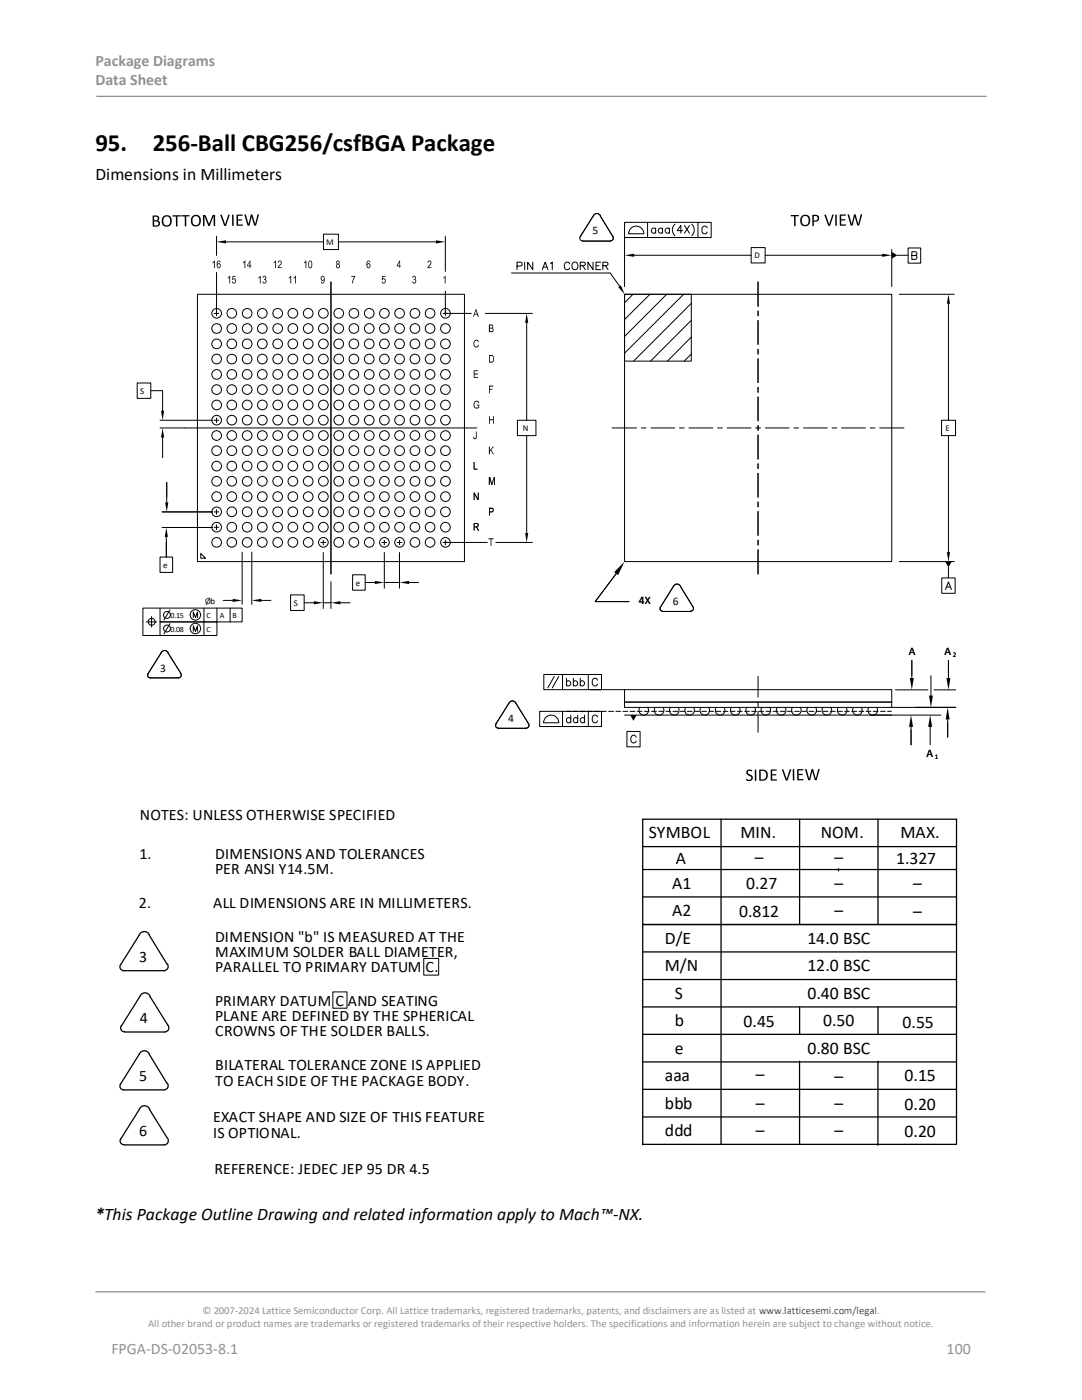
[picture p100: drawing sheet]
<svg xmlns="http://www.w3.org/2000/svg" width="216mm" height="279mm" viewBox="0 0 216 279" stroke-linecap="round" stroke-linejoin="round" font-family="sans-serif">
<defs><g id="words">
<g font-size="5">
<text x="19" y="30.1">95.</text>
<text x="30.5" y="30.1">256-Ball CBG256/csfBGA Package</text>
</g>
<g font-size="3.5">
<text x="19" y="35.9">Dimensions in Millimeters</text>
<text x="129.5" y="167.3">SYMBOL</text>
<text x="147.8" y="167.3">MIN.</text>
<text x="163.8" y="167.3">NOM.</text>
<text x="179.7" y="167.3">MAX.</text>
<text x="134.8" y="172.4">A</text>
<text x="150.6" y="172.3">–</text>
<text x="166.5" y="172.3">–</text>
<text x="178.8" y="172.4">1.327</text>
<text x="134.1" y="177.3">A1</text>
<text x="148.9" y="177.3">0.27</text>
<text x="166.5" y="177.4">–</text>
<text x="182.2" y="177.5">–</text>
<text x="134.1" y="182.8">A2</text>
<text x="147.5" y="182.9">0.812</text>
<text x="166.5" y="182.8">–</text>
<text x="182.2" y="183.1">–</text>
<text x="132.6" y="188.3">D/E</text>
<text x="161.1" y="188.3">14.0 BSC</text>
<text x="132.6" y="193.8">M/N</text>
<text x="161.1" y="193.8">12.0 BSC</text>
<text x="134.6" y="199.3">S</text>
<text x="161.1" y="199.3">0.40 BSC</text>
<text x="134.6" y="204.8">b</text>
<text x="148.3" y="204.9">0.45</text>
<text x="164.2" y="204.8">0.50</text>
<text x="180.1" y="205.1">0.55</text>
<text x="132.6" y="215.8">aaa</text>
<text x="134.6" y="210.3">e</text>
<text x="150.8" y="215.6">–</text>
<text x="161.1" y="210.3">0.80 BSC</text>
<text x="166.5" y="215.9">–</text>
<text x="180.5" y="215.8">0.15</text>
<text x="132.6" y="221.2">bbb</text>
<text x="150.8" y="221.4">–</text>
<text x="166.5" y="221.3">–</text>
<text x="180.5" y="221.6">0.20</text>
<text x="132.6" y="226.7">ddd</text>
<text x="150.8" y="226.7">–</text>
<text x="166.5" y="226.8">–</text>
<text x="180.5" y="226.9">0.20</text>
<text x="19" y="243.5">*This Package Outline Drawing and related information apply to Mach™-NX.</text>
</g>
<g font-size="3.2" fill="#919195">
<text x="19" y="13.2">Package Diagrams</text>
<text x="19" y="17.1">Data Sheet</text>
<text x="22.2" y="270.2">FPGA-DS-02053-8.1</text>
<text x="188.9" y="270.2">100</text>
</g>
<g font-size="3.2">
<text x="27.9" y="163.6">NOTES: UNLESS OTHERWISE SPECIFIED</text>
<text x="27.8" y="171.4">1.</text>
<text x="43" y="171.4">DIMENSIONS AND TOLERANCES</text>
<text x="43" y="174.4">PER ANSI Y14.5M.</text>
<text x="27.7" y="181.2">2.</text>
<text x="42.5" y="181.2">ALL DIMENSIONS ARE IN MILLIMETERS.</text>
<text x="27.7" y="191.9">3</text>
<text x="43" y="187.9">DIMENSION &quot;b&quot; IS MEASURED AT THE</text>
<text x="43" y="190.9">MAXIMUM SOLDER BALL DIAMETER,</text>
<text x="43" y="194">PARALLEL TO PRIMARY DATUM C.</text>
<text x="43" y="203.7">PLANE ARE DEFINED BY THE SPHERICAL</text>
<text x="43" y="200.7">PRIMARY DATUM C AND SEATING</text>
<text x="27.9" y="204.2">4</text>
<text x="43" y="206.8">CROWNS OF THE SOLDER BALLS.</text>
<text x="27.7" y="215.8">5</text>
<text x="43" y="213.5">BILATERAL TOLERANCE ZONE IS APPLIED</text>
<text x="43" y="216.7">TO EACH SIDE OF THE PACKAGE BODY.</text>
<text x="27.8" y="226.7">6</text>
<text x="42.5" y="224">EXACT SHAPE AND SIZE OF THIS FEATURE</text>
<text x="42.5" y="227.2">IS OPTIONAL.</text>
<text x="42.8" y="234.2">REFERENCE: JEDEC JEP 95 DR 4.5</text>
</g>
<g font-size="2.3">
<text x="118.2" y="46.8">5</text>
<text x="127.5" y="120.5">4X</text>
<text x="134.2" y="120.8">6</text>
<text x="181.3" y="130.8">A</text>
<text x="188.5" y="130.7">A</text>
<text x="31.9" y="134.1">3</text>
<text x="101.4" y="144.1">4</text>
<text x="184.9" y="151.1">A</text>
</g>
<g font-size="2.1" fill="#919195">
<text x="40.4" y="262.3">© 2007-2024 Lattice Semiconductor Corp. All Lattice trademarks, registered trademarks, patents, and disclaimers are as listed at www.latticesemi.com/legal.</text>
<text x="29.6" y="264.9">All other brand or product names are trademarks or registered trademarks of their respective holders. The specifications and information herein are subject to change without notice.</text>
</g>
<g font-size="1.8">
<text x="65.1" y="48.9">M</text>
<text x="150.5" y="51.5">D</text>
<text x="28" y="78.6">S</text>
<text x="104.4" y="86">N</text>
<text x="188.6" y="86">E</text>
<text x="32.5" y="113.3">e</text>
<text x="71" y="116.9">e</text>
<text x="40.9" y="120.4">Øb</text>
<text x="58.6" y="120.9">S</text>
</g>
<g font-size="1.6">
<text x="34" y="123.3">0.15</text>
<text x="41.2" y="123.3">C</text>
<text x="43.9" y="123.3">A</text>
<text x="46.4" y="123.3">B</text>
<text x="34" y="126.1">0.08</text>
<text x="41.2" y="126.1">C</text>
</g>
<g font-size="1.4">
<text x="190.1" y="131.2">2</text>
<text x="186.6" y="151.5">1</text>
</g>
</g></defs>
<path d="M19.2 19.2h177.6M19 257.8h177.6" fill="none" stroke="#919195" stroke-width=".26"/>
<g fill="none" stroke="#000" stroke-width=".25">
<path d="M128.2 179h62.7M128.2 173.5h62.7M128.2 169h62.7M143.9 163.5v64.8M159.6 163.5v21M175.2 163.5v21M24.1 192.5a.77 .77 0 0 0 .6 1.2M27.9 198.9l-3.7 5.9M27.9 198.9a1.09 1.09 0 0 1 1-.8 1.09 1.09 0 0 1 1.1 .8M29.8 186.6l3.5 5.8M29.8 186.6a1.09 1.09 0 0 0-1-.7 1.09 1.09 0 0 0-1 .7l-3.7 5.9M29.9 198.9l3.6 5.7"/>
<path d="M33.4 192.4a.85 .85 0 0 1 .1 .9 .85 .85 0 0 1-.8 .4h-8M128.2 184.5h62.7M128.2 195.5h62.7M128.2 190h62.7M24.1 216.3a.77 .77 0 0 0 .6 1.2M24.2 204.7a.77 .77 0 0 0 .7 1.2M29.8 210.4l3.5 5.8M29.8 210.4a1.09 1.09 0 0 0-1-.7 1.09 1.09 0 0 0-1 .7l-3.7 5.9M33.4 216.1a.85 .85 0 0 1 .1 1 .85 .85 0 0 1-.8 .4h-8M33.5 204.6a.85 .85 0 0 1 .1 .9 .85 .85 0 0 1-.8 .5h-7.9M128.2 217.4h62.7M128.2 211.9h62.7"/>
<path d="M128.2 206.4h62.7M128.2 201h62.7M159.5 211.8v16.5M159.6 201v5.4M175.2 211.8v16.8M175.2 201v5.4M24.1 227.3a.77 .77 0 0 0 .7 1.2h7.9M27.8 221.4l-3.7 5.9M27.8 221.4a1.09 1.09 0 0 1 1-.7 1.09 1.09 0 0 1 1.1 .7l3.5 5.7M33.4 227.1a.85 .85 0 0 1 .1 .9 .85 .85 0 0 1-.8 .5M128.2 228.4h62.7M128.2 222.9h62.7"/>
<path d="M190.9 228.3v-64.8h-62.7v65"/>
</g>
<g fill="#000">
<path d="M30.5 43h.6a.56 .56 0 0 1 .6 .3 .56 .56 0 0 1-.2 .7 .62 .62 0 0 1 .4 .8 .62 .62 0 0 1-.7 .4h-.7zM30.7 43.2l.1 .8h.3a.36 .36 0 0 0 .4-.4 .36 .36 0 0 0-.4-.4zM30.8 44.2v.8h.4a.4 .4 0 0 0 .4-.5 .4 .4 0 0 0-.5-.3zM32.5 43.3a1.06 1.06 0 0 1 1.4-.2 1.06 1.06 0 0 1 .3 1.4 1.03 1.03 0 0 1-1.3 .7 1.03 1.03 0 0 1-.6-1.4zM32.8 43.4a.92 .92 0 0 0-.2 1 .92 .92 0 0 0 .8 .6 .96 .96 0 0 0 .5-1 .96 .96 0 0 0-.6-.8zM34.4 43h1.7l-.1 .2h-.6v2h-.3v-2h-.6zM36.2 43h1.6v.2h-.6v2l-.3-.1v-1.9h-.7zM38.3 43.2a1.06 1.06 0 0 1 1.5-.1 1.06 1.06 0 0 1 .2 1.4 1.03 1.03 0 0 1-1.3 .6 1.03 1.03 0 0 1-.6-1.4zM38.6 43.3a.92 .92 0 0 0-.2 1 .92 .92 0 0 0 .9 .6 .96 .96 0 0 0 .5-.9 .96 .96 0 0 0-.7-.9zM40.5 42.9l.5 .1 .7 1.7 .7-1.7 .5-.1v2.2h-.3v-2l-.7 2h-.2l-.9-2v2h-.3zM44 42.9h.3l.6 1.9 .6-1.9h.3l-.7 2.2-.4-.1zM46.3 42.9h.3v2.1l-.1 .1-.2-.1zM47.2 42.9l1.2-.1v.3h-.9v.7h.8v.1l-.1 .1h-.7v.8h.9v.2h-1.2zM48.8 42.8h.3l.5 1.9 .5-1.9h.3l.5 1.9 .5-1.9h.3l-.6 2.2h-.4l-.5-1.7-.4 1.7h-.4z"/>
<path d="M157.8 42.9h1.6v.3h-.7v1.9h-.2l-.1-1.9h-.6zM159.9 43.2a1.06 1.06 0 0 1 1.4-.1 1.06 1.06 0 0 1 .3 1.4 1.03 1.03 0 0 1-1.3 .6 1.03 1.03 0 0 1-.6-1.4zM160.2 43.3a.92 .92 0 0 0-.2 1 .92 .92 0 0 0 .9 .6 .96 .96 0 0 0 .4-1 .96 .96 0 0 0-.6-.8zM162.1 42.9h.6a.7 .7 0 0 1 .8 .7 .7 .7 0 0 1-.9 .6l-.2 .1v.8h-.3zM162.4 43.1v.9a.51 .51 0 0 0 .6-.1 .51 .51 0 0 0 0-.7zM164.5 42.9h.3l.7 1.9 .6-1.9h.3l-.8 2.2-.3-.1zM166.7 42.8l.3 .1-.1 2.2-.2-.1zM167.6 42.8h1.2l-.1 .2-.9 .1v.7l.8-.1 .1 .2-.1 .1h-.8l.1 .8h.9v.2h-1.2zM169.1 42.8h.3l.6 1.9 .4-1.9h.3l.6 1.9 .4-1.9h.3l-.6 2.2h-.3l-.5-1.7-.5 1.7h-.3z"/>
<path d="M149.1 153.7a.65 .65 0 0 1 1 .1v.2a.46 .46 0 0 0-.6-.2 .46 .46 0 0 0-.3 .5l.1 .1a.93 .93 0 0 1 .8 1.2 .69 .69 0 0 1-.6 .3 .69 .69 0 0 1-.6-.4v-.1a.55 .55 0 0 0 .6 .2 .55 .55 0 0 0 .4-.5 1.17 1.17 0 0 1-.9-1.2zM150.6 153.6h.3v2.2h-.1h-.2zM151.5 153.6h.1a1.15 1.15 0 0 1 1.6 .9 1.17 1.17 0 0 1-.4 1.1 1.17 1.17 0 0 1-1.2 .2zM151.8 153.8v1.8a.89 .89 0 0 0 1.1-.9 .89 .89 0 0 0-1.1-.9zM153.8 153.6h1.2v.2h-.9v.7h.7l.1 .1-.1 .1h-.7v.8h.9v.3l-1.2-.1zM156 153.5l.3 .1 .7 1.9 .6-2h.3l-.8 2.2h-.3zM158.2 153.5l.3 .1v2.1l-.1 .1-.2-.1zM159.1 153.5h1.2l-.1 .2-.8 .1v.7l.7-.1 .1 .2-.1 .1h-.7v.8h.9v.2h-1.2zM160.6 153.5h.3l.6 1.9 .4-1.9h.3l.6 1.9 .5-1.9h.2l-.5 2.2h-.4l-.5-1.7-.4 1.7h-.4z"/>
</g>
<g fill="none" stroke="#000" stroke-width=".2">
<path d="M39.4 58.7h53.3v53.4h-53.3zM43.2 47.1v3.9M43.2 54.4v8.6M45.1 48.3h19.4M64.5 46.7h3v3.1h-3zM66 56.3v58.3M67.5 48.3h19.5M88.9 47.1v7.1M88.9 58.1v4.9M102.1 54.5h19.7l1.8 2.6M103.2 53.1l.9-.1 .1-.2-.1-.4-.9-.1v1.5M104.7 52.3v1.5"/>
<path d="M106.3 52.3v1.5l-1-1.5v1.5M108.2 53.8l.6-1.5 .5 1.5M108.4 53.3h.7M109.8 52.6l.4-.3v1.5M113.7 52.7a.57 .57 0 0 0-.6-.4 .57 .57 0 0 0-.5 .6v.4a.57 .57 0 0 0 .5 .5 .57 .57 0 0 0 .6-.3M114.4 52.4a.73 .73 0 0 1 .9 .7 .73 .73 0 0 1-.9 .7l-.3-.5v-.4zM115.8 53l.9-.1 .1-.1-.1-.4-.9-.1v1.5M115.8 47.3v.5l.5 .3M116.3 53l.5 .8M118.3 52.3v1.5l-1-1.5v1.5M118.9 53h.6M119.8 43.1l2.5 4.1"/>
<path d="M119.8 43.1a.77 .77 0 0 0-.7-.5 .77 .77 0 0 0-.7 .5l-2.7 4.2M119.9 52.3h-1v1.5h1M120.3 53l.9-.1 .1-.1-.1-.4-.9-.1v1.5M120.8 53l.5 .8M122.3 47.2a.57 .57 0 0 1 0 .6 .57 .57 0 0 1-.5 .3h-5.6M124.6 58.7h53.3v53.4h-53.3zM124.6 44.4h17.3v3h-17.3zM124.6 58.7h13.3v13.4h-13.3zM124.6 47.4v9.8M125.4 46.6a1.51 1.51 0 0 1 1.6-1.5 1.51 1.51 0 0 1 1.5 1.5l-3.1 .1M126.3 58.7l-1.7 1.7M126.5 50.9h23.4"/>
<path d="M129.2 44.4v3M129.7 58.7l-5.1 5.1M130.8 45.8a.48 .48 0 0 0-.7-.1 .48 .48 0 0 0 0 .7 .48 .48 0 0 0 .7-.1M130.8 45.5v1M132.2 45.8a.48 .48 0 0 0-.7-.1 .48 .48 0 0 0 0 .7 .48 .48 0 0 0 .7-.1M132.2 45.5v1M133 58.7l-8.4 8.5M133.6 45.8a.48 .48 0 0 0-.7-.1 .48 .48 0 0 0 0 .7 .48 .48 0 0 0 .7-.1M133.6 45.5v1M134.7 44.7a1.56 1.56 0 0 0 0 2.3M136.2 46h-1.1l.8-1v1.5M136.4 58.7l-11.8 11.8"/>
<path d="M136.6 45l1 1.5M137.6 45l-1 1.5M138 44.7a1.56 1.56 0 0 1 0 2.3M139.3 44.4v3M141.1 45.5a.55 .55 0 0 0-.6-.4 .55 .55 0 0 0-.4 .6 .66 .66 0 0 0 .1 .7 .66 .66 0 0 0 .7 .2l.2-.3M149.9 49.4h2.8v3.1h-2.8zM151.3 56.3v4.8M152.7 50.9h23.3M177.9 49.8v7.4M179.1 50.9h2.1M179.4 58.7h11M181.2 49.5h2.5v3h-2.5z"/>
<path d="M181.9 51l.9-.1 .2-.2-.2-.4-.9-.1v1.6h.7l.4-.3a.36 .36 0 0 0-.4-.5M27.4 76.4h2.7v3.1h-2.7zM30.1 78h2.3v4M42.7 62.5h.9M88.4 62.5h5.7M96.8 62.5h9.4M105.1 64.4v19.5M137.9 60.5l-11.5 11.6M137.9 63.9l-8.1 8.2M137.9 67.3l-4.7 4.8M137.9 70.7l-1.4 1.4M151.3 62.1v.9"/>
<path d="M151.3 64v4.7M151.3 69.7v1M151.3 71.6v4.8M151.3 77.3v1M151.3 79.2v4.8M189.3 60.6v23.3M31.9 85.4h63.3M31.9 83.9h10.5M32.4 87.3v4M33.3 96.3v4M42.7 83.9h.9M43.2 83.4v.9"/>
<path d="M103.2 83.9h3.7v3h-3.7zM105.1 86.9v19.5M122.1 85.4h4.9M128 85.4h.9M129.9 85.4h4.7M135.6 85.4h.9M137.5 85.4h4.7M143.2 85.4h.9M145.1 85.4h4.7M150.8 85.4h1M151.3 84.9v1M151.3 86.8v4.8"/>
<path d="M151.3 92.6v.9M151.3 94.5v4.7M152.7 85.4h4.8M158.4 85.4h1M160.3 85.4h4.8M166 85.4h1M167.9 85.4h4.8M173.7 85.4h.9M175.5 85.4h4.9M187.9 83.9h2.8v3h-2.8zM189.3 86.9v23.3M31.9 111.2h2.5v3h-2.5z"/>
<path d="M32.4 102.2h10M32.4 105.3h10M33.2 107.2v4M40.1 110.5l.9 .9h-.9zM42.7 102.2h.9M42.7 105.2h.9M43.2 101.7v.9M43.2 104.8v.9M44.5 119.8h1.9M48.3 110.2v10.4M50.2 110.2v10.4M52.1 119.8h2"/>
<path d="M58 118.7h2.7v3.1h-2.7zM64 108.3h1M64.5 107.8v.9M64.5 110.3v11.1M66 116.1v5.3M70.4 114.7h2.5v3.1h-2.5zM72.9 116.2h1.9M76.2 108.3h1M76.7 107.8v.9M76.7 110.3v7.1M76.7 116.2h3M79.3 108.3h.9"/>
<path d="M79.7 107.8v.9M79.7 110.3v7.1M81.6 116.2h1.9M88.4 108.3h8.8M88.9 107.8v.9M99 108.3h7.2M122.9 114.5l-4.1 5.6h6.7M151.3 100.2v.9M151.3 102.1v4.7M151.3 107.8v1M151.3 109.7v4.9M179.4 112.1h11"/>
<path d="M187.9 115.3h2.7v3.1h-2.7zM188.7 117.7l.6-1.6 .5 1.6M188.9 117.2h.7M189.3 113.2v2.1M29.2 124.1h2.1M30.2 123.1v2M31.9 121.4v2.7h11.4v2.7h-14.8v-5.4h19.8v2.7h-16.4v2.7M32.1 130.3l-2.6 4.2M32.1 130.3a.77 .77 0 0 1 .8-.5 .77 .77 0 0 1 .7 .5M33.5 130.3l2.6 4M33.9 121.7l-1.2 2.1M33.9 124.5l-1.2 2"/>
<path d="M36.1 134.4a.57 .57 0 0 1 0 .6 .57 .57 0 0 1-.6 .3h-5.7l-.3-.3v-.5M38.6 123.2v-1.1l.4 1.1 .4-1.1v1.1M38.6 126v-1.1l.4 1.1 .4-1.1v1.1M40.7 121.4v5.4M43.3 121.4v2.7M45.9 121.4v2.7M60.7 120.3h1.9M64.5 120.3h1.5M67.9 120.3h1.9M108.5 134.6h11.5v3h-11.5zM110.6 135l-1.3 2.3M111.5 135l-1.3 2.3"/>
<path d="M112.2 134.6v3M113 136.1a.48 .48 0 0 1 .7-.1 .48 .48 0 0 1 0 .7 .48 .48 0 0 1-.7 0M113 135.4v1.5M114.4 136.1a.48 .48 0 0 1 .7-.1 .48 .48 0 0 1 0 .7 .48 .48 0 0 1-.7 0M114.4 135.4v1.5M115.8 136.1a.48 .48 0 0 1 .7-.1 .48 .48 0 0 1 0 .7 .48 .48 0 0 1-.7 0M115.8 135.4v1.5M117.4 134.6v3M117.7 137.6h60.2v3.6h-53.3v-3.6M119.2 135.8a.54 .54 0 0 0-.6-.4 .54 .54 0 0 0-.4 .5 .66 .66 0 0 0 .1 .8 .66 .66 0 0 0 .7 .1l.2-.3M131.8 121.2v.5l.4 .3M132.2 122h5.6"/>
<path d="M138.3 121.1a.57 .57 0 0 1 0 .6 .57 .57 0 0 1-.5 .3M138.3 121.1l-2.5-4a.77 .77 0 0 0-.7-.5 .77 .77 0 0 0-.7 .5l-2.6 4.1M151.3 135v4.1M178.7 137.7h6.4M181.9 131.8v3.5M185.8 134.8v4M186.4 137.7h4.3M189.3 131.8v3.5M99 144.5v.5l.4 .3M99.4 145.3h5.6M105.4 144.4a.57 .57 0 0 1 .1 .6 .57 .57 0 0 1-.5 .3M105.4 144.4l-2.4-4a.77 .77 0 0 0-.8-.5 .77 .77 0 0 0-.7 .5l-2.6 4.1"/>
<path d="M107.7 142h12.3v3h-12.3zM108.4 144.2h3.1M108.5 144.2a1.51 1.51 0 0 1 1.5-1.5 1.51 1.51 0 0 1 1.5 1.5M112.2 142v3M113.1 142h.8M113.9 143.4a.48 .48 0 0 0-.7 0 .48 .48 0 0 0 0 .7 .48 .48 0 0 0 .7-.1M113.9 142.7v1.5M114.3 142h1M115.3 143.4a.48 .48 0 0 0-.7 0 .48 .48 0 0 0 0 .7 .48 .48 0 0 0 .7-.1M115.3 142.7v1.5M115.7 142h1M116.6 143.4a.48 .48 0 0 0-.7 0 .48 .48 0 0 0 0 .7 .48 .48 0 0 0 .7-.1"/>
<path d="M116.6 142.7v1.5M117.2 142h.9M117.4 142v3M118.6 142h.9M119.2 143.1a.55 .55 0 0 0-.6-.4 .55 .55 0 0 0-.4 .6v.4a.54 .54 0 0 0 .4 .5 .54 .54 0 0 0 .6-.3M120 142h1M121.4 142h1M122.9 142h.9M124.3 142h.9M124.6 142.7h63.1M124.6 140.1h53.3M125.1 146h2.6v3h-2.6z"/>
<path d="M125.7 142h1M126.9 147.1a.54 .54 0 0 0-.6-.4 .54 .54 0 0 0-.4 .6 .62 .62 0 0 0 .1 .8 .62 .62 0 0 0 .9 0v-.2M127.2 142h.9M127.7 141.2a.96 .96 0 0 0 .1 1.3 .96 .96 0 0 0 1.3 0 .96 .96 0 0 0 .1-1.3M128.6 142h.9M130 142h1M130.7 141.2a.96 .96 0 0 0 .2 1.3 .96 .96 0 0 0 1.3 0 .96 .96 0 0 0 .1-1.3M131.5 142h.9M132.9 142h.9M133.8 141.2a.96 .96 0 0 0 .1 1.3 .96 .96 0 0 0 1.3 0 .96 .96 0 0 0 .1-1.3M134.3 142h1M135.7 142h1"/>
<path d="M136.8 141.2a.96 .96 0 0 0 .2 1.3 .96 .96 0 0 0 1.3 0 .96 .96 0 0 0 .1-1.3M137.2 142h.9M138.6 142h1M139.9 141.2a.96 .96 0 0 0 .1 1.3 .96 .96 0 0 0 1.3 0 .96 .96 0 0 0 .1-1.3M140 142h1M141.4 142h1M142.9 142h.9M142.9 141.2a.96 .96 0 0 0 .1 1.3 .96 .96 0 0 0 1.3 0 .96 .96 0 0 0 .2-1.3M144.3 142h.9M145.7 142h1M146 141.2a.96 .96 0 0 0 .1 1.3 .96 .96 0 0 0 1.3 0 .96 .96 0 0 0 .1-1.3M147.1 142h1"/>
<path d="M148.6 142h.9M149 141.2a.96 .96 0 0 0 .1 1.3 .96 .96 0 0 0 1.3 0 .96 .96 0 0 0 .2-1.3M150 142h.9M151.3 140.1v.9M151.3 142v4.1M151.4 142h1M152 141.2a.96 .96 0 0 0 .2 1.3 .96 .96 0 0 0 1.3 0 .96 .96 0 0 0 .1-1.3M152.9 142h.9M154.3 142h.9M155.1 141.2a.96 .96 0 0 0 .1 1.3 .96 .96 0 0 0 1.3 0 .96 .96 0 0 0 .1-1.3M155.7 142h.9M157.2 142h.9"/>
<path d="M158.1 141.2a.96 .96 0 0 0 .2 1.3 .96 .96 0 0 0 1.2 0 .96 .96 0 0 0 .2-1.3M158.6 142h.9M160 142h.9M161.2 141.2a.96 .96 0 0 0 .1 1.3 .96 .96 0 0 0 1.3 0 .96 .96 0 0 0 .1-1.3M161.4 142h1M162.8 142h1M164.2 141.2a.96 .96 0 0 0 .1 1.3 .96 .96 0 0 0 1.3 0 .96 .96 0 0 0 .2-1.3M164.3 142h.9M165.7 142h1M167.1 142h1M167.3 141.2a.96 .96 0 0 0 .1 1.3 .96 .96 0 0 0 1.3 0 .96 .96 0 0 0 .1-1.3M168.5 142h1"/>
<path d="M170 142h.9M170.3 141.2a.96 .96 0 0 0 .1 1.3 .96 .96 0 0 0 1.3 0 .96 .96 0 0 0 .1-1.3M171.4 142h1M172.8 142h1M173.4 141.2a.96 .96 0 0 0 .1 1.3 .96 .96 0 0 0 1.3 0 .96 .96 0 0 0 .1-1.3M174.2 142h1M175.7 142h.9M177.1 142h.8M177.9 141.2h12.8M181.8 145.1v3.6M185.6 145.1v3.6M189.1 143.6v3.5"/>
<path d="M66.4 198h2.8v3.2h-2.8zM84.6 191.3h2.9v3.3h-2.9z"/>
<circle cx="43.2" cy="77.8" r=".96"/>
<circle cx="43.2" cy="71.7" r=".96"/>
<circle cx="43.2" cy="65.6" r=".96"/>
<circle cx="43.2" cy="62.5" r=".96"/>
<circle cx="43.2" cy="74.7" r=".96"/>
<circle cx="43.2" cy="68.6" r=".96"/>
<circle cx="46.3" cy="71.7" r=".96"/>
<circle cx="46.3" cy="65.6" r=".96"/>
<circle cx="46.3" cy="77.8" r=".96"/>
<circle cx="46.3" cy="62.5" r=".96"/>
<circle cx="46.3" cy="74.7" r=".96"/>
<circle cx="46.3" cy="68.6" r=".96"/>
<circle cx="49.3" cy="77.8" r=".96"/>
<circle cx="49.3" cy="71.7" r=".96"/>
<circle cx="49.3" cy="65.6" r=".96"/>
<circle cx="49.3" cy="62.5" r=".96"/>
<circle cx="49.3" cy="74.7" r=".96"/>
<circle cx="49.3" cy="68.6" r=".96"/>
<circle cx="52.3" cy="77.8" r=".96"/>
<circle cx="52.3" cy="65.6" r=".96"/>
<circle cx="52.3" cy="71.7" r=".96"/>
<circle cx="52.3" cy="62.5" r=".96"/>
<circle cx="52.3" cy="74.7" r=".96"/>
<circle cx="52.3" cy="68.6" r=".96"/>
<circle cx="55.4" cy="77.8" r=".96"/>
<circle cx="55.4" cy="71.7" r=".96"/>
<circle cx="55.4" cy="65.6" r=".96"/>
<circle cx="55.4" cy="62.5" r=".96"/>
<circle cx="55.4" cy="74.7" r=".96"/>
<circle cx="55.4" cy="68.6" r=".96"/>
<circle cx="58.4" cy="77.8" r=".96"/>
<circle cx="58.4" cy="71.7" r=".96"/>
<circle cx="58.4" cy="65.6" r=".96"/>
<circle cx="58.4" cy="62.5" r=".96"/>
<circle cx="58.4" cy="74.7" r=".96"/>
<circle cx="58.4" cy="68.6" r=".96"/>
<circle cx="61.5" cy="65.6" r=".96"/>
<circle cx="61.5" cy="71.7" r=".96"/>
<circle cx="61.5" cy="77.8" r=".96"/>
<circle cx="61.5" cy="62.5" r=".96"/>
<circle cx="61.5" cy="74.7" r=".96"/>
<circle cx="61.5" cy="68.6" r=".96"/>
<circle cx="64.5" cy="65.6" r=".96"/>
<circle cx="64.5" cy="71.7" r=".96"/>
<circle cx="64.5" cy="77.8" r=".96"/>
<circle cx="64.5" cy="62.5" r=".96"/>
<circle cx="64.5" cy="74.7" r=".96"/>
<circle cx="64.5" cy="68.6" r=".96"/>
<circle cx="67.6" cy="65.6" r=".96"/>
<circle cx="67.6" cy="77.8" r=".96"/>
<circle cx="67.6" cy="71.7" r=".96"/>
<circle cx="67.6" cy="62.5" r=".96"/>
<circle cx="67.6" cy="74.7" r=".96"/>
<circle cx="67.6" cy="68.6" r=".96"/>
<circle cx="70.6" cy="77.8" r=".96"/>
<circle cx="70.6" cy="71.7" r=".96"/>
<circle cx="70.6" cy="65.6" r=".96"/>
<circle cx="70.6" cy="62.5" r=".96"/>
<circle cx="70.6" cy="74.7" r=".96"/>
<circle cx="70.6" cy="68.6" r=".96"/>
<circle cx="73.7" cy="65.6" r=".96"/>
<circle cx="73.7" cy="77.8" r=".96"/>
<circle cx="73.7" cy="71.7" r=".96"/>
<circle cx="73.7" cy="62.5" r=".96"/>
<circle cx="73.7" cy="74.7" r=".96"/>
<circle cx="73.7" cy="68.6" r=".96"/>
<circle cx="76.7" cy="77.8" r=".96"/>
<circle cx="76.7" cy="65.6" r=".96"/>
<circle cx="76.7" cy="71.7" r=".96"/>
<circle cx="76.7" cy="62.5" r=".96"/>
<circle cx="76.7" cy="74.7" r=".96"/>
<circle cx="76.7" cy="68.6" r=".96"/>
<circle cx="79.7" cy="65.6" r=".96"/>
<circle cx="79.7" cy="77.8" r=".96"/>
<circle cx="79.7" cy="71.7" r=".96"/>
<circle cx="79.7" cy="62.5" r=".96"/>
<circle cx="79.7" cy="74.7" r=".96"/>
<circle cx="79.7" cy="68.6" r=".96"/>
<circle cx="82.8" cy="65.6" r=".96"/>
<circle cx="82.8" cy="77.8" r=".96"/>
<circle cx="82.8" cy="71.7" r=".96"/>
<circle cx="82.8" cy="62.5" r=".96"/>
<circle cx="82.8" cy="74.7" r=".96"/>
<circle cx="82.8" cy="68.6" r=".96"/>
<circle cx="85.8" cy="77.8" r=".96"/>
<circle cx="85.8" cy="71.7" r=".96"/>
<circle cx="85.8" cy="65.6" r=".96"/>
<circle cx="85.8" cy="62.5" r=".96"/>
<circle cx="85.8" cy="74.7" r=".96"/>
<circle cx="85.8" cy="68.6" r=".96"/>
<circle cx="88.9" cy="77.8" r=".96"/>
<circle cx="88.9" cy="71.7" r=".96"/>
<circle cx="88.9" cy="65.6" r=".96"/>
<circle cx="88.9" cy="62.5" r=".96"/>
<circle cx="88.9" cy="74.7" r=".96"/>
<circle cx="88.9" cy="68.6" r=".96"/>
<circle cx="43.2" cy="89.9" r=".96"/>
<circle cx="43.2" cy="83.9" r=".96"/>
<circle cx="43.2" cy="86.9" r=".96"/>
<circle cx="43.2" cy="99.1" r=".96"/>
<circle cx="43.2" cy="93" r=".96"/>
<circle cx="43.2" cy="80.8" r=".96"/>
<circle cx="43.2" cy="96" r=".96"/>
<circle cx="46.3" cy="89.9" r=".96"/>
<circle cx="46.3" cy="83.9" r=".96"/>
<circle cx="46.3" cy="93" r=".96"/>
<circle cx="46.3" cy="86.9" r=".96"/>
<circle cx="46.3" cy="80.8" r=".96"/>
<circle cx="46.3" cy="99.1" r=".96"/>
<circle cx="46.3" cy="96" r=".96"/>
<circle cx="49.3" cy="89.9" r=".96"/>
<circle cx="49.3" cy="83.9" r=".96"/>
<circle cx="49.3" cy="86.9" r=".96"/>
<circle cx="49.3" cy="99.1" r=".96"/>
<circle cx="49.3" cy="80.8" r=".96"/>
<circle cx="49.3" cy="93" r=".96"/>
<circle cx="49.3" cy="96" r=".96"/>
<circle cx="52.3" cy="89.9" r=".96"/>
<circle cx="52.3" cy="83.9" r=".96"/>
<circle cx="52.3" cy="80.8" r=".96"/>
<circle cx="52.3" cy="99.1" r=".96"/>
<circle cx="52.3" cy="93" r=".96"/>
<circle cx="52.3" cy="86.9" r=".96"/>
<circle cx="52.3" cy="96" r=".96"/>
<circle cx="55.4" cy="89.9" r=".96"/>
<circle cx="55.4" cy="83.9" r=".96"/>
<circle cx="55.4" cy="99.1" r=".96"/>
<circle cx="55.4" cy="93" r=".96"/>
<circle cx="55.4" cy="86.9" r=".96"/>
<circle cx="55.4" cy="80.8" r=".96"/>
<circle cx="55.4" cy="96" r=".96"/>
<circle cx="58.4" cy="83.9" r=".96"/>
<circle cx="58.4" cy="89.9" r=".96"/>
<circle cx="58.4" cy="80.8" r=".96"/>
<circle cx="58.4" cy="99.1" r=".96"/>
<circle cx="58.4" cy="86.9" r=".96"/>
<circle cx="58.4" cy="93" r=".96"/>
<circle cx="58.4" cy="96" r=".96"/>
<circle cx="61.5" cy="89.9" r=".96"/>
<circle cx="61.5" cy="83.8" r=".96"/>
<circle cx="61.5" cy="99.1" r=".96"/>
<circle cx="61.5" cy="93" r=".96"/>
<circle cx="61.5" cy="80.8" r=".96"/>
<circle cx="61.5" cy="86.9" r=".96"/>
<circle cx="61.5" cy="96" r=".96"/>
<circle cx="64.5" cy="83.8" r=".96"/>
<circle cx="64.5" cy="89.9" r=".96"/>
<circle cx="64.5" cy="99.1" r=".96"/>
<circle cx="64.5" cy="93" r=".96"/>
<circle cx="64.5" cy="86.9" r=".96"/>
<circle cx="64.5" cy="80.8" r=".96"/>
<circle cx="64.5" cy="96" r=".96"/>
<circle cx="67.6" cy="89.9" r=".96"/>
<circle cx="67.6" cy="83.9" r=".96"/>
<circle cx="67.6" cy="80.8" r=".96"/>
<circle cx="67.6" cy="99.1" r=".96"/>
<circle cx="67.6" cy="93" r=".96"/>
<circle cx="67.6" cy="86.9" r=".96"/>
<circle cx="67.6" cy="96" r=".96"/>
<circle cx="70.6" cy="89.9" r=".96"/>
<circle cx="70.6" cy="83.8" r=".96"/>
<circle cx="70.6" cy="93" r=".96"/>
<circle cx="70.6" cy="86.9" r=".96"/>
<circle cx="70.6" cy="99.1" r=".96"/>
<circle cx="70.6" cy="80.8" r=".96"/>
<circle cx="70.6" cy="96" r=".96"/>
<circle cx="73.7" cy="83.9" r=".96"/>
<circle cx="73.7" cy="89.9" r=".96"/>
<circle cx="73.7" cy="99.1" r=".96"/>
<circle cx="73.7" cy="93" r=".96"/>
<circle cx="73.7" cy="80.8" r=".96"/>
<circle cx="73.7" cy="86.9" r=".96"/>
<circle cx="73.7" cy="96" r=".96"/>
<circle cx="76.7" cy="89.9" r=".96"/>
<circle cx="76.7" cy="83.8" r=".96"/>
<circle cx="76.7" cy="80.8" r=".96"/>
<circle cx="76.7" cy="99.1" r=".96"/>
<circle cx="76.7" cy="86.9" r=".96"/>
<circle cx="76.7" cy="93" r=".96"/>
<circle cx="76.7" cy="96" r=".96"/>
<circle cx="79.7" cy="83.9" r=".96"/>
<circle cx="79.7" cy="89.9" r=".96"/>
<circle cx="79.7" cy="99.1" r=".96"/>
<circle cx="79.7" cy="86.9" r=".96"/>
<circle cx="79.7" cy="80.8" r=".96"/>
<circle cx="79.7" cy="93" r=".96"/>
<circle cx="79.7" cy="96" r=".96"/>
<circle cx="82.8" cy="89.9" r=".96"/>
<circle cx="82.8" cy="83.8" r=".96"/>
<circle cx="82.8" cy="80.8" r=".96"/>
<circle cx="82.8" cy="99.1" r=".96"/>
<circle cx="82.8" cy="93" r=".96"/>
<circle cx="82.8" cy="86.9" r=".96"/>
<circle cx="82.8" cy="96" r=".96"/>
<circle cx="85.8" cy="89.9" r=".96"/>
<circle cx="85.8" cy="83.8" r=".96"/>
<circle cx="85.8" cy="99.1" r=".96"/>
<circle cx="85.8" cy="86.9" r=".96"/>
<circle cx="85.8" cy="93" r=".96"/>
<circle cx="85.8" cy="80.8" r=".96"/>
<circle cx="85.8" cy="96" r=".96"/>
<circle cx="88.9" cy="83.9" r=".96"/>
<circle cx="88.9" cy="89.9" r=".96"/>
<circle cx="88.9" cy="99.1" r=".96"/>
<circle cx="88.9" cy="80.8" r=".96"/>
<circle cx="88.9" cy="86.9" r=".96"/>
<circle cx="88.9" cy="93" r=".96"/>
<circle cx="88.9" cy="96" r=".96"/>
<circle cx="43.2" cy="108.2" r=".96"/>
<circle cx="43.2" cy="105.2" r=".96"/>
<circle cx="43.2" cy="102.1" r=".96"/>
<circle cx="46.3" cy="108.2" r=".96"/>
<circle cx="46.3" cy="105.2" r=".96"/>
<circle cx="46.3" cy="102.1" r=".96"/>
<circle cx="49.3" cy="108.2" r=".96"/>
<circle cx="49.3" cy="105.2" r=".96"/>
<circle cx="49.3" cy="102.1" r=".96"/>
<circle cx="52.3" cy="108.2" r=".96"/>
<circle cx="52.3" cy="105.2" r=".96"/>
<circle cx="52.3" cy="102.1" r=".96"/>
<circle cx="55.4" cy="108.2" r=".96"/>
<circle cx="55.4" cy="105.2" r=".96"/>
<circle cx="55.4" cy="102.1" r=".96"/>
<circle cx="58.4" cy="108.2" r=".96"/>
<circle cx="58.4" cy="105.2" r=".96"/>
<circle cx="58.4" cy="102.1" r=".96"/>
<circle cx="61.5" cy="108.2" r=".96"/>
<circle cx="61.5" cy="105.2" r=".96"/>
<circle cx="61.5" cy="102.1" r=".96"/>
<circle cx="64.5" cy="108.2" r=".96"/>
<circle cx="64.5" cy="105.2" r=".96"/>
<circle cx="64.5" cy="102.1" r=".96"/>
<circle cx="67.6" cy="108.2" r=".96"/>
<circle cx="67.6" cy="105.2" r=".96"/>
<circle cx="67.6" cy="102.1" r=".96"/>
<circle cx="70.6" cy="108.2" r=".96"/>
<circle cx="70.6" cy="105.2" r=".96"/>
<circle cx="70.6" cy="102.1" r=".96"/>
<circle cx="73.7" cy="108.2" r=".96"/>
<circle cx="73.7" cy="105.2" r=".96"/>
<circle cx="73.7" cy="102.1" r=".96"/>
<circle cx="76.7" cy="108.2" r=".96"/>
<circle cx="76.7" cy="105.2" r=".96"/>
<circle cx="76.7" cy="102.1" r=".96"/>
<circle cx="79.7" cy="108.2" r=".96"/>
<circle cx="79.7" cy="105.2" r=".96"/>
<circle cx="79.7" cy="102.1" r=".96"/>
<circle cx="82.8" cy="108.2" r=".96"/>
<circle cx="82.8" cy="105.2" r=".96"/>
<circle cx="82.8" cy="102.1" r=".96"/>
<circle cx="85.8" cy="108.2" r=".96"/>
<circle cx="85.8" cy="105.2" r=".96"/>
<circle cx="85.8" cy="102.1" r=".96"/>
<circle cx="88.9" cy="108.2" r=".96"/>
<circle cx="88.9" cy="105.2" r=".96"/>
<circle cx="88.9" cy="102.1" r=".96"/>
<circle cx="30.3" cy="124.1" r=".69"/>
<circle cx="33.3" cy="122.7" r=".69"/>
<circle cx="33.3" cy="125.4" r=".69"/>
<circle cx="39" cy="122.7" r="1.04"/>
<circle cx="39" cy="125.4" r="1.04"/>
</g>
<g fill="#000">
<path d="M43.2 48.3l1.9-.3v.6zM87 48l1.9 .3-1.9 .3zM123.4 57.3l.5-.3 .7 1.7zM124.6 50.9l1.9-.3v.7zM176 50.6l1.9 .3-1.9 .4zM177.9 50.3l1.2 .6-1.2 .7zM105.1 62.5l.3 1.9h-.6zM189.3 58.7l.3 1.9h-.7zM32.4 85.4l.4 1.9h-.7zM32.1 82h.7l-.4 1.9zM33.2 105.3l.3 1.9h-.6zM33 100.3h.6l-.3 1.9z"/>
<path d="M46.4 119.5l1.9 .3-1.9 .3zM50.2 119.8l1.9-.3v.6zM62.6 120l1.9 .3-1.9 .3zM66 120.3l1.9-.3v.6zM74.8 115.9l1.9 .3-1.9 .4zM79.7 116.2l1.9-.3v.7zM104.8 106.4h.6l-.3 1.9zM124.6 112.1l-1.3 2.7-.8-.6zM188.6 112.1h1.3l-.6 1.1zM188.9 110.2h.7l-.3 1.9zM181.6 135.3h.7l-.4 2.4zM185.4 138.8h.8l-.4 2.4z"/>
<path d="M188.9 135.3h.7l-.3 2.4zM125.8 142.7h1.3l-.7 1.2zM181.8 142.7l.4 2.4h-.8zM185.6 142.7l.4 2.4h-.8zM189.1 141.2l.4 2.4h-.8z"/>
<path d="M42.7 52h.2v1.5h-.2v-1.2l-.3 .3z" fill-rule="evenodd"/>
<path d="M43.5 52.7v.1a.33 .33 0 0 0-.1 .3 .33 .33 0 0 0 .4 .2l.1-.4-.2-.2zM43.4 52.1l.4-.1 .2 .4-.4-.3-.2 .3v.3l.4-.2 .2 .3v.4l-.2 .3h-.4l-.2-.4v-.7z" fill-rule="evenodd"/>
<path d="M45.8 55.1l.1-.1v1.6h-.1v-1.2l-.4 .2z" fill-rule="evenodd"/>
<path d="M46.4 55.1h.6v.1h-.5v.5l.3-.2 .3 .3v.4l-.2 .3a.41 .41 0 0 1-.6-.3l.1-.1a.26 .26 0 0 0 .3 .3 .26 .26 0 0 0 .2-.2l-.1-.5-.5 .2z" fill-rule="evenodd"/>
<path d="M48.8 52h.1v1.5h-.1v-1.2l-.3 .3z" fill-rule="evenodd"/>
<path d="M49.8 52.3l-.4 .7h.4zM49.8 52h.2v1h.1v.1h-.1v.4h-.2v-.4h-.5z" fill-rule="evenodd"/>
<path d="M51.9 55.1l.1-.1v1.6h-.1v-1.2l-.4 .2z" fill-rule="evenodd"/>
<path d="M52.6 55.1l.3-.1 .2 .2v.3l-.1 .2a.46 .46 0 0 1 .2 .6 .46 .46 0 0 1-.5 .3l-.2-.1-.1-.3 .1-.1 .1 .3h.2a.29 .29 0 0 0 .2-.2 .29 .29 0 0 0-.1-.3h-.2v-.2l.3-.2-.2-.3-.4 .2z" fill-rule="evenodd"/>
<path d="M54.9 52h.1v1.5h-.1v-1.2l-.3 .3z" fill-rule="evenodd"/>
<path d="M55.5 52.1l.1-.1a.37 .37 0 0 1 .6 .3l-.1 .4-.5 .6h.6v.2h-.8l.6-.8v-.4a.23 .23 0 0 0-.3-.2 .23 .23 0 0 0-.1 .3h-.2z" fill-rule="evenodd"/>
<path d="M57.9 55.1l.2-.1v1.6h-.2v-1.2l-.3 .2z" fill-rule="evenodd"/>
<path d="M58.9 55h.1v1.6h-.1v-1.2l-.3 .2z" fill-rule="evenodd"/>
<path d="M61 52l.1 1.5h-.1v-1.2l-.3 .3v-.2z" fill-rule="evenodd"/>
<path d="M61.8 52.2l-.1 .9 .3 .3 .1-.3v-.7l-.1-.3zM61.7 52.1l.4-.1 .2 .3v.8l-.3 .4h-.3l-.1-.2-.1-.9z" fill-rule="evenodd"/>
<path d="M64.3 55.2l-.1 .5a.24 .24 0 0 0 .2 .2 .24 .24 0 0 0 .2-.2v-.4zM64.2 55.1h.3l.3 .3v.7l-.3 .4a.35 .35 0 0 1-.3 0 .35 .35 0 0 1-.2-.3l.4 .3 .2-.3v-.3l-.3 .2-.3-.4v-.4z" fill-rule="evenodd"/>
<path d="M67.2 53.1a.3 .3 0 0 0 .6 0 .3 .3 0 0 0-.6 0zM67.2 52.4a.25 .25 0 0 0 .5 0 .25 .25 0 0 0-.5 0zM67.2 52.1l.3-.1 .3 .2v.4l-.2 .1 .2 .1v.4l-.2 .3h-.3l-.2-.2v-.4l.2-.2-.2-.1z" fill-rule="evenodd"/>
<path d="M70.1 55.1h.8l-.5 1.5h-.2l.1-.6 .4-.8h-.6z" fill-rule="evenodd"/>
<path d="M73.4 52.7l-.1 .5 .3 .2 .2-.5-.1-.2zM73.2 52.2a.37 .37 0 0 1 .4-.2 .37 .37 0 0 1 .3 .4h-.2a.22 .22 0 0 0-.2-.3 .22 .22 0 0 0-.2 .2v.4v-.1a.39 .39 0 0 1 .6 .3l-.2 .6h-.3l-.2-.1-.1-.4z" fill-rule="evenodd"/>
<path d="M76.3 55.1h.6v.1h-.4l-.1 .4 .3-.1 .2 .2 .1 .6-.3 .3a.42 .42 0 0 1-.5-.4l.1-.1v.2a.24 .24 0 0 0 .3 .2 .24 .24 0 0 0 .2-.2l-.1-.6-.5 .2z" fill-rule="evenodd"/>
<path d="M79.7 52.3l-.4 .7h.4zM79.7 52h.1v1h.2v.1h-.2v.4h-.1v-.4h-.5z" fill-rule="evenodd"/>
<path d="M82.5 55.1h.3l.2 .3-.2 .3 .3 .2v.4l-.3 .3a.42 .42 0 0 1-.5-.4l.1-.1v.2a.24 .24 0 0 0 .3 .2 .24 .24 0 0 0 .2-.2l-.1-.4h-.3l.1-.2 .3-.2-.1-.2-.3-.1-.1 .3-.1-.1z" fill-rule="evenodd"/>
<path d="M85.4 52h.5l.2 .2-.1 .5-.5 .6h.6v.2h-.8l.1-.3 .5-.6v-.3l-.2-.2-.4 .3z" fill-rule="evenodd"/>
<path d="M88.8 55l.1 1.6h-.2v-1.2l-.2 .2v-.2z" fill-rule="evenodd"/>
<path d="M94.5 73.9h.9v.2h-.7v.4h.6v.2h-.6v.6h.7v.1h-.9z" fill-rule="evenodd"/>
<path d="M95 61.9l-.2 .7h.4zM94.9 61.7h.1l.5 1.5h-.2l-.1-.4h-.5l-.1 .4h-.2z" fill-rule="evenodd"/>
<path d="M94.8 67.9h.5l.2 .3-.1 .1a.34 .34 0 0 0-.3-.3 .34 .34 0 0 0-.3 .1l-.2 .6a.37 .37 0 0 0 .3 .4 .37 .37 0 0 0 .4-.1l.1-.2h.1l-.2 .5-.4 .1-.4-.4v-.7z" fill-rule="evenodd"/>
<path d="M97.6 76.9h.8v.2h-.7v.5h.6v.2h-.6v.7h-.1z" fill-rule="evenodd"/>
<path d="M97.7 71v1.2h.5l.2-.4v-.6l-.2-.2zM97.6 70.8l.7 .1 .2 .3 .1 .7-.3 .4-.7 .1z" fill-rule="evenodd"/>
<path d="M97.7 65.6v.5l.6-.1v-.4zM97.7 64.9v.5l.6-.1-.1-.4zM97.5 64.8h.6l.3 .2-.1 .5 .2 .1v.4l-.2 .2-.8 .1z" fill-rule="evenodd"/>
<path d="M95 86.1h.1v1.3l-.1 .2h-.4l-.2-.4h.2l.2 .3 .2-.2z" fill-rule="evenodd"/>
<path d="M94.5 92.2h.2v1.3h.6v.2h-.8z" fill-rule="evenodd"/>
<path d="M94.5 98.3h.2l.6 1.2v-1.2h.2v1.5h-.2l-.6-1.2v1.2h-.2z" fill-rule="evenodd"/>
<path d="M94.5 92.2h.2v1.3h.6v.2h-.8z" fill-rule="evenodd"/>
<path d="M94.5 98.3h.2l.6 1.2v-1.2h.2v1.5h-.2l-.6-1.2v1.2h-.2z" fill-rule="evenodd"/>
<path d="M94.8 80.1l.5-.1 .3 .3-.1 .2a.39 .39 0 0 0-.4-.4 .39 .39 0 0 0-.4 .4l.1 .8h.5l.2-.4h-.4v-.1h.5v.5l-.2 .2h-.4l-.4-.3-.1-.6z" fill-rule="evenodd"/>
<path d="M97.5 95.2h.3l.3 1.3 .4-1.3h.2v1.6h-.1v-1.3l-.4 1.3h-.1l-.4-1.3v1.3h-.2z" fill-rule="evenodd"/>
<path d="M97.5 95.2h.3l.3 1.3 .4-1.3h.2v1.6h-.1v-1.3l-.4 1.3h-.1l-.4-1.3v1.3h-.2z" fill-rule="evenodd"/>
<path d="M97.5 89.1h.2v.8l.6-.8h.3l-.6 .7 .6 .9h-.2l-.5-.8-.2 .2v.6h-.2z" fill-rule="evenodd"/>
<path d="M97.6 83h.1v.7h.7v-.7h.1v1.6h-.1v-.7h-.7v.7h-.1z" fill-rule="evenodd"/>
<path d="M94.7 104.6v.5l.6-.1v-.4zM94.5 104.4h.8l.2 .2v.4l-.3 .2 .4 .7h-.2l-.4-.7h-.3v.7h-.2z" fill-rule="evenodd"/>
<path d="M94.7 104.6v.5l.6-.1v-.4zM94.5 104.4h.8l.2 .2v.4l-.3 .2 .4 .7h-.2l-.4-.7h-.3v.7h-.2z" fill-rule="evenodd"/>
<path d="M97.7 101.5v.6l.6-.2-.1-.4zM97.6 101.3h.6l.3 .3-.2 .6h-.6v.7h-.1z" fill-rule="evenodd"/>
<path d="M97.7 101.5v.6l.6-.2-.1-.4zM97.6 101.3h.6l.3 .3-.2 .6h-.6v.7h-.1z" fill-rule="evenodd"/>
<path d="M97.5 107.4h1v.2h-.4v1.4h-.2v-1.4h-.4z" fill-rule="evenodd"/>
</g>
<path d="M167.3 173.4v.4" fill="none" stroke="#000" stroke-width=".26"/>
<use href="#words"/>
</svg>
